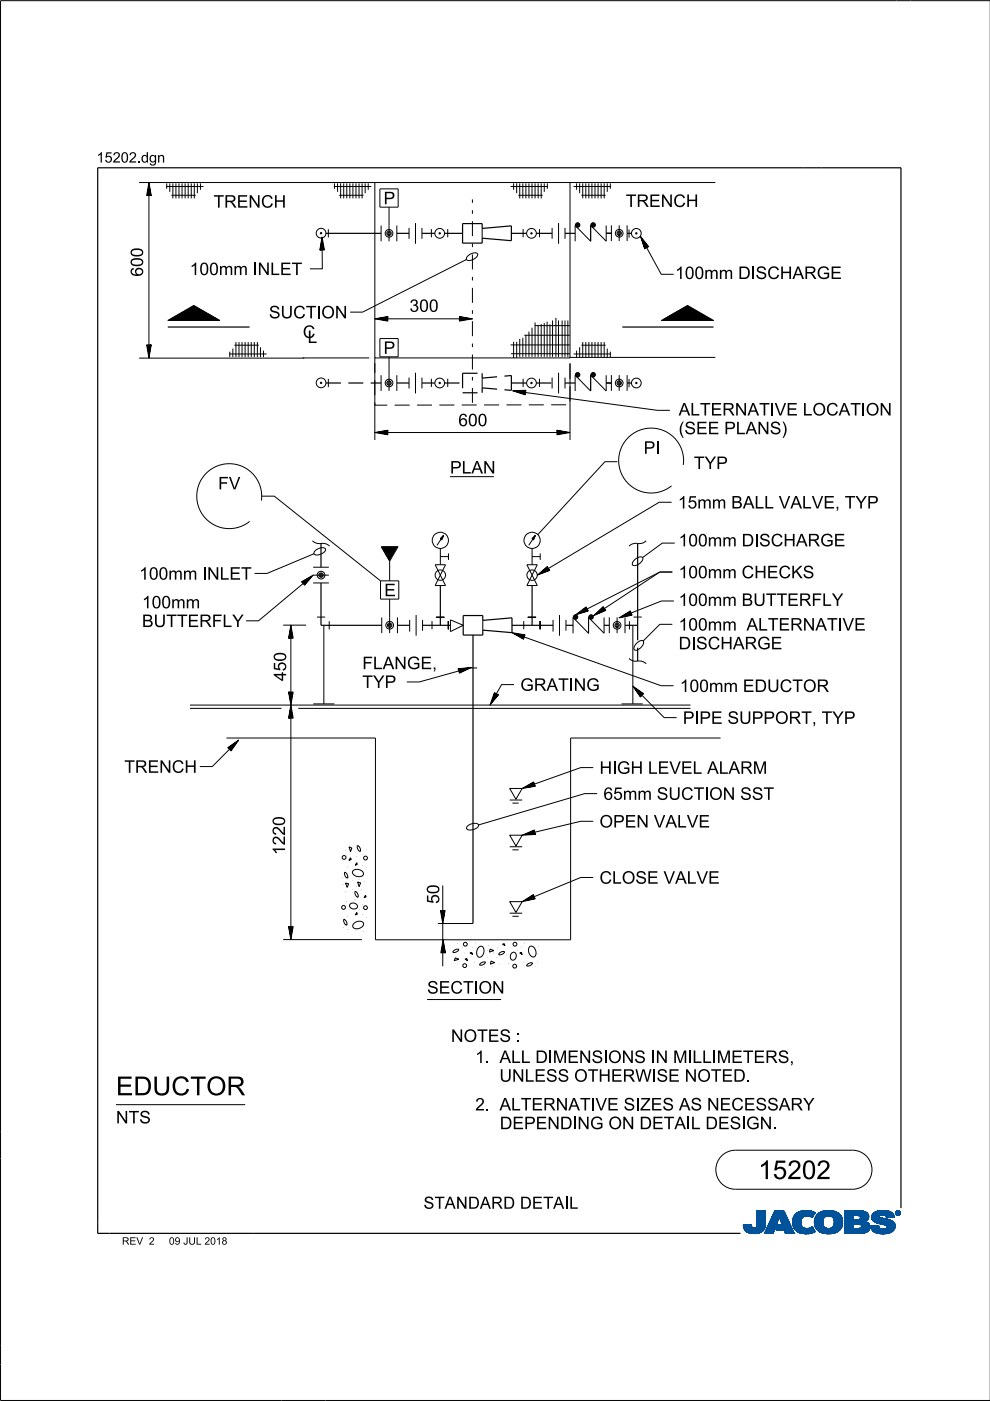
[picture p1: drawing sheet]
<svg xmlns="http://www.w3.org/2000/svg" width="210mm" height="297mm" viewBox="0 0 210 297" stroke-linecap="round" stroke-linejoin="round" font-family="sans-serif">
<defs><g id="words">
<g font-size="4">
<text x="24.6" y="232.2">EDUCTOR</text>
<text x="160.8" y="250">15202</text>
</g>
<g font-size="2.6">
<text x="45.3" y="44">TREN</text>
<text x="55.3" y="44">CH</text>
<text x="81.3" y="43.3">P</text>
<text x="132.7" y="43.9">TREN</text>
<text x="142.8" y="43.9">CH</text>
<text x="30.3" y="58.7" transform="rotate(-90 30.3 58.7)">600</text>
<text x="40.2" y="58.3">100mm I</text>
<text x="54.6" y="58.3">N</text>
<text x="57.3" y="58.3">LET</text>
<text x="143.1" y="59.2">100mm DI</text>
<text x="160.2" y="59.2">SCH</text>
<text x="168" y="59.2">ARGE</text>
<text x="57" y="67.5">SUCTI</text>
<text x="64.2" y="71.7">C</text>
<text x="68.1" y="67.5">ON</text>
<text x="86.8" y="66.1">300</text>
<text x="65.2" y="72.7">L</text>
<text x="81.3" y="75">P</text>
<text x="143.9" y="88.1">ALTERN</text>
<text x="158.5" y="88.1">ATI</text>
<text x="164.2" y="88.1">VE LOCATI</text>
<text x="183.6" y="88.1">ON</text>
<text x="97.2" y="90.4">600</text>
<text x="143.9" y="92.1">(</text>
<text x="145.1" y="92.1">SEE PLAN</text>
<text x="163.2" y="92.1">S)</text>
<text x="95.4" y="100.4">PLAN</text>
<text x="136.5" y="96.2">PI</text>
<text x="147.1" y="99.4">TYP</text>
<text x="46.3" y="103.8">FV</text>
<text x="143.7" y="107.8">15mm BALLVALVE,TYP</text>
<text x="143.9" y="115.8">100mm DI</text>
<text x="160.9" y="115.8">SCH</text>
<text x="168.8" y="115.8">ARGE</text>
<text x="29.5" y="122.9">100mm I</text>
<text x="43.9" y="122.9">N</text>
<text x="46.6" y="122.9">LET</text>
<text x="143.9" y="122.6">100mm CH</text>
<text x="162.6" y="122.6">ECKS</text>
<text x="30.1" y="129">100mm</text>
<text x="81.5" y="126.4">E</text>
<text x="143.9" y="128.5">100mm BUTTERFLY</text>
<text x="30.1" y="132.9">BUTTERFLY</text>
<text x="143.9" y="137.7">DI</text>
<text x="143.9" y="133.7">100mm</text>
<text x="147.6" y="137.7">SCH</text>
<text x="155.4" y="137.7">ARGE</text>
<text x="158.3" y="133.7">ALTERN</text>
<text x="172.9" y="133.7">ATI</text>
<text x="178.6" y="133.7">VE</text>
<text x="76.8" y="141.9">FLANGE,</text>
<text x="60.7" y="144.4" transform="rotate(-90 60.7 144.4)">450</text>
<text x="76.8" y="145.9">TYP</text>
<text x="110.3" y="146.5">GRATI</text>
<text x="121.6" y="146.5">NG</text>
<text x="144.1" y="146.7">100mm EDUCTOR</text>
<text x="144.8" y="153.5">PI</text>
<text x="148.3" y="153.5">PE SUPPORT,TYP</text>
<text x="26.4" y="163.8">TREN</text>
<text x="36.4" y="163.8">CH</text>
<text x="127.1" y="164.1">H</text>
<text x="129.8" y="164.1">I</text>
<text x="130.8" y="164.1">GH</text>
<text x="137.4" y="164.1">LEVELALARM</text>
<text x="127.9" y="169.6">65mm SUCTI</text>
<text x="150.4" y="169.6">ON</text>
<text x="156.9" y="169.6">SST</text>
<text x="127.1" y="175.5">OPEN</text>
<text x="138.6" y="175.5">VALVE</text>
<text x="60.4" y="181.3" transform="rotate(-90 60.4 181.3)">1220</text>
<text x="93.1" y="191.6" transform="rotate(-90 93.1 191.6)">50</text>
<text x="127.1" y="187.4">CLOSE VALVE</text>
<text x="90.6" y="210.7">SECTI</text>
<text x="101.5" y="210.7">ON</text>
<text x="95.6" y="220.9">N</text>
<text x="98.3" y="220.9">OTES :</text>
<text x="100.8" y="225.4">1.ALLDI</text>
<text x="117.2" y="225.4">M</text>
<text x="120.3" y="225.4">EN</text>
<text x="125.4" y="225.4">SI</text>
<text x="128.9" y="225.4">ON</text>
<text x="139" y="225.4">N</text>
<text x="142.7" y="225.4">M</text>
<text x="146.8" y="225.4">L</text>
<text x="152" y="225.4">M</text>
<text x="155" y="225.4">ETERS,</text>
<text x="105.9" y="229.3">UN</text>
<text x="111.2" y="229.3">LESS OTH</text>
<text x="129.5" y="229.3">ERW I</text>
<text x="139.2" y="229.3">SE N</text>
<text x="147.8" y="229.3">OTED.</text>
<text x="24.6" y="238.2">N</text>
<text x="27.3" y="238.2">TS</text>
<text x="100.8" y="235.4">2.ALTERN</text>
<text x="106" y="239.4">DEPEN</text>
<text x="118.7" y="239.4">DI</text>
<text x="120.5" y="235.4">ATI</text>
<text x="122.4" y="239.4">N</text>
<text x="125.1" y="239.4">G ON</text>
<text x="126.3" y="235.4">VE SI</text>
<text x="135.6" y="239.4">DETAI</text>
<text x="135.7" y="235.4">ZES AS N</text>
<text x="146.5" y="239.4">LDESI</text>
<text x="152.6" y="235.4">ECESSARY</text>
<text x="158.2" y="239.4">GN</text>
<text x="163.8" y="239.4">.</text>
<text x="89.8" y="256.3">STAN</text>
<text x="99.2" y="256.3">DARD DETAI</text>
<text x="120.6" y="256.3">L</text>
</g>
<g font-size="2.2">
<text x="20.5" y="34.5">15202.</text>
<text x="29.9" y="34.5">dgn</text>
</g>
<g font-size="1.6">
<text x="25.9" y="263.9">REV</text>
<text x="31.6" y="263.9">2</text>
<text x="35.8" y="263.9">09JUL2018</text>
</g>
</g></defs>
<g fill="none" stroke="#00539a" stroke-width=".21">
<path d="M157.6 259.8h1.7M157.6 259.9h1.7M157.6 259.9l1.7 .1M157.6 260h1.8M158.1 259.7h1.2M159.3 259.7h-1.7l.1 .7M159.3 259.7h-.9M159.3 259.7l.1 .3M159.4 260l.1 .3M160.4 260l-.2 .3h2M160.5 259.6h1.8M160.5 259.6l-.1 .4"/>
<path d="M160.5 259.7h1.8M160.5 256.7v2.9M160.5 256.9h1.8M160.5 257.5h1.8M160.5 256.7h1.8v2.7M160.5 256.8h1.8M160.5 256.8l1.8 .1M160.5 256.9l1.8 .1M160.5 257h1.8M160.5 257.1h1.8M160.5 257.2h1.8M160.5 257.2l1.8 .1"/>
<path d="M160.5 257.3h1.8M160.5 257.4h1.8M160.5 257.4l1.8 .1M160.5 257.6h1.8M160.5 257.6l1.8 .1M160.5 257.7h1.8M160.5 257.8h1.8M160.5 257.9h1.8M160.5 258h1.8M160.5 258.1h1.8M160.5 258.1l1.8 .1M160.5 258.2h1.8"/>
<path d="M160.5 258.3h1.8M160.5 258.3l1.8 .1M160.5 258.4h1.8M160.5 258.5h1.8M160.5 258.5l1.8 .1M160.5 258.6h1.8M160.5 258.6l1.8 .1M160.5 258.7h1.8M160.5 258.8h1.8M160.5 258.9h1.8M160.5 259h1.8M160.5 259.1h1.8"/>
<path d="M160.5 259.2h1.8M160.5 259.3h1.8M160.5 259.8h1.8M162.2 260h-1.8M162.2 259.9v.3M162.2 259.9h-1.8M162.2 259.8h-1.7M162.3 259.4l-.1 .5M162.3 259.4v-2.7h-1.8v2.9M162.3 259.5h-1.8M162.3 259.6h-1.8M162.3 256.7l-1.8 .1"/>
<path d="M162.3 259.4h-1.8M163.7 258.1h3.1M163.7 258h3.1M163.7 257.9h3M163.8 257.8h2.9M163.8 257.7h2.9M163.8 257.7h2.8M163.9 257.6h2.7M163.9 257.5h2.7M164 257.4h2.5M164 257.3h2.5M164.1 257.2h2.3"/>
<path d="M164.1 257.1h2.3M164.1 257h2.3M164.2 257h2.1M164.2 256.9h2.1M164.2 256.8h2.1M164.3 256.7h1.9l2.2 4.8h-1.9l-.3-.8h-1.7l.4-1h1l-.7-1.7-1.3 3.5h-1.8zM164.5 260h-1.7M164.5 259.9l-1.7 .1M164.5 259.9h-1.7M164.5 259.8l-1.7 .1M164.6 259.8h-1.7M164.6 259.7l-1.7 .1"/>
<path d="M164.6 259.7h-1.7M164.6 259.6h-1.7M164.6 259.5l-1.6 .1M164.7 259.5h-1.7M164.7 259.4l-1.7 .1M164.7 259.4h-1.7M164.7 259.3l-1.6 .1M164.7 259.3h-1.6M164.8 259.2l-1.7 .1M164.8 259.2h-1.7M164.8 259.1l-1.6 .1M164.8 260h2.9"/>
<path d="M164.8 259.1h-1.6M164.8 259.9h2.9M164.8 259l-1.6 .1M164.9 259.9h2.7M164.9 259h-1.7M164.9 259.8h2.7M164.9 258.9h-1.6M164.9 258.8h-1.6M164.9 259.7h2.7M164.9 259.7l-.4 1 3.6 .1M165 258.7h-1.6M165 258.6l-1.6 .1"/>
<path d="M165 258.6h-1.6M165 258.5l-1.6 .1M165 258.5h-1.6M165.1 258.4l-1.6 .1M165.1 258.4h-1.6M165.1 258.3l-1.6 .1M165.1 258.3h-1.6M165.1 258.2l-1.5 .1M165.1 258.2h-1.5M165.2 258.1l-1.6 .1M165.2 258.1h-1.6M165.2 258l.7 1.7h-1"/>
<path d="M165.2 258l.7 1.7M165.3 258.1h1.5M165.3 258.1l1.6 .1M165.3 258.2h1.6M165.3 258.2l1.6 .1M165.3 258.3h1.6M165.4 258.3l1.6 .1M165.4 258.4h1.6M165.4 258.4l1.6 .1M165.4 258.5h1.6M165.4 258.5l1.7 .1M165.4 258.6h1.7"/>
<path d="M165.5 258.6l1.6 .1M165.5 258.7h1.6M165.5 258.8h1.7M165.5 258.9h1.7M165.6 258.9h1.6M165.6 259h1.7M165.6 259l1.7 .1M165.6 259.1h1.7M165.6 259.1l1.7 .1M165.7 259.2h1.7M165.7 259.2l1.7 .1M165.7 259.3h1.7"/>
<path d="M165.7 259.3l1.7 .1M165.7 259.4h1.7M165.8 259.4l1.7 .1M165.8 259.5h1.7M165.8 259.5l1.7 .1M165.8 259.6h1.7M166.2 256.7l2.2 4.8M166.2 256.8l-1.9-.1-2.2 4.8h1.8l1.3-3.5M168 258.9l.4 1.5M168 258.9h1.8M168 259h1.8M168 259.1h1.8"/>
<path d="M168 259.2h1.8M168 259.2l1.8 .1M168 259.3h1.8M168 259.3l1.8 .1M168.1 259.4h1.8M168.1 259.5h1.7M168.1 259.4l1.7 .1M168.1 259.5l1.8 .1M168.1 259.6h1.8M168.1 259.7h1.8M168.1 259.7l1.8 .1M168.1 259.8h1.8"/>
<path d="M168.1 259.8l1.8 .1M168.2 260h1.8M168.2 259.9h1.8M168.3 258l-.3 .9M168.9 257.3l-.6 .7M169.1 257.1h3.6M169.2 257h3.4M169.4 256.9h3.1M169.5 256.9h2.9M169.8 256.8h2.4M169.8 259.1a1.33 1.33 0 0 0 .8 1.4 1.33 1.33 0 0 0 1.5-.3l.2-.1M169.8 259.1h-1.8"/>
<path d="M169.8 259l-1.8 .1M169.9 258.8l-1.9 .1M169.9 258.8h-1.9M169.9 258.7h-1.9M169.9 258.6h-1.8M169.9 258.6l-1.9 .1M169.9 258.5l-1.8 .1M169.9 258.5h-1.8M169.9 258.4l-1.8 .1M170 258.4h-1.9M170 258.4l-.2 .7M170 258.3l-1.8 .1"/>
<path d="M170 258.3h-1.8M170 258.2l-1.8 .1M170.1 258.2h-1.9M170.1 258.1l-.1 .3M170.1 258.1l-1.9 .1M170.2 258.1h-2M170.3 258h-2.1M170.3 256.7l-1.4 .5M170.3 256.7h1.5M170.3 256.7a4 4 0 0 1 2.5 .4M170.4 258h-2.1M170.4 257.9h-2.1"/>
<path d="M170.6 257.8l-2.3 .1M170.6 257.9l-.5 .2M170.8 257.8h-2.5M171.5 256.7l-1.7 .1M171.5 256.7l.6 .1M171.7 257.8h.7M171.8 257.9h.6M171.9 258h.4M172.1 258.1h.2M172.2 258.1h.1M172.3 258h-.3M172.4 257.8h-.8"/>
<path d="M172.4 257.7l-4 .1M172.5 257.7h-4.1M172.5 257.6l-4 .1M172.5 257.6h-4M172.6 257h-3.3M172.6 257.5l-4.1 .1M172.6 257.5h-4M172.6 257.4l-4 .1M172.7 257.4h-4M172.7 259h1.8M172.7 259.2h1.8M172.7 259.3h1.8"/>
<path d="M172.7 259.3l1.8 .1M172.7 259.4h1.8M172.7 257.3l-3.9 .1M172.7 259.5h1.8M172.7 259.5l1.8 .1M172.7 259.6h1.8M172.7 259.7h1.8M172.7 258.6h1.8M172.7 257.3h-3.9M172.8 259.8h1.8M172.8 257.2l-3.9 .1M172.8 259.9h1.8"/>
<path d="M172.8 259.9l.3 .6M172.8 259.8l1.8 .1M172.8 259.9l1.8 .1M172.8 257.2h-3.9M172.8 260h1.8M172.8 257.1l-.6 1.1a1.75 1.75 0 0 0-1.6-.3M172.9 257.1l-3.9 .1M173 257.8l-.3 1.3h1.8M173 257.8h5.3M173.1 257.7h5.2M173.1 257.7h5.1M173.1 257.6h5.1"/>
<path d="M173.2 257.6h4.9M173.2 257.5h4.8M173.4 257.4h4.6M173.4 257.4h4.5M173.5 257.3h4.4M173.6 257.2l4.2 .1M173.6 257.2h4.1M173.7 257.1l4 .1M173.8 257.1h3.8M173.9 257h3.5M174 257h3.3M174.1 256.9h3.2"/>
<path d="M174.2 256.9h2.8M174.4 256.8h2.6M174.5 259h-1.8M174.5 259.2a1.15 1.15 0 0 0 1.3 1.3M174.5 259.2l-1.8-.1 .1 .8M174.5 258.9l-1.8 .1M174.5 258.9h-1.8M174.5 258.8l-1.8 .1M174.5 258.7l-1.8 .1M174.5 258.7h-1.8M174.5 258.6l-1.8 .1M174.5 258.5l-1.8 .1"/>
<path d="M174.6 258.5h-1.9M174.6 256.8h1.9M174.6 258.4l-.1 .8M174.6 258.4h-1.8M174.6 258.4l-1.9 .1M174.6 258.3l-1.8 .1M174.6 258.3h-1.8M174.7 258.2h-1.9M174.7 258.1l-.1 .3M174.8 258.1l-2 .1M174.8 258.1h-1.9M174.9 256.7a3.2 3.2 0 0 1 3.6 1.4l.1 .8-.1 1.1"/>
<path d="M174.9 258l-1.9 .1M175 258h-2M175.1 257.9l-.4 .2M175.1 257.9h-2.1M175.2 257.9h-2.2M175.5 256.7h.7M175.7 257.8l-.6 .1M175.7 257.8l.6 .1M175.7 257.8h-2.7M176 257.8h2.4M176.2 257.9h2.2M176.3 257.9l.5 .5"/>
<path d="M176.4 258h2M176.4 256.7h-1.5a2.68 2.68 0 0 0-1.9 1.1M176.5 258l2 .1M176.5 258.1h2M176.6 258.1h1.9M176.6 258.2h1.9M176.7 258.2l1.8 .1M176.7 258.3h1.8M176.7 258.3l1.9 .1M176.7 259.9h1.8M176.7 258.4h1.9M176.8 258.4l.1 .5"/>
<path d="M176.8 258.4l1.8 .1M176.8 258.5h1.8M176.8 258.6h1.8M176.9 258.8h1.7M176.9 258.8l1.8 .1M176.9 258.7h1.7M176.9 259.4h1.8M176.9 259.2l1.8 .1M176.9 259.1h1.8M176.9 259.2h1.8M176.9 258.9v.3M176.9 259.2a1.11 1.11 0 0 1-1.1 1.3"/>
<path d="M176.9 259h1.8M176.9 258.9h1.8M176.9 259.3h1.8M176.9 259.3l1.8 .1M178 257.4l-4.7 .1M178.4 257.9h-2.1l.5 .5M178.5 259.7l-1.7 .1M178.5 259.8l-1.8 .1M178.5 259.8h-1.7M178.5 260l-.2 .5M178.5 259.9l-1.8 .1M178.5 260h-1.8"/>
<path d="M178.6 259.7h-1.8M178.6 258.5l-1.8 .1M178.6 259.6h-1.8M178.6 259.5l-1.8 .1M178.6 259.5h-1.8M178.7 259.4h-1.8M179.1 259.7h1.8M179.1 259.5h5.2M179.1 256.9h4.4M179.1 257.5h5M179.1 256.8h4M179.1 256.8h3.4"/>
<path d="M179.1 257h4.5M179.1 257.1h4.7M179.1 257.1l4.7 .1M179.1 257.2h4.8M179.1 257.2l4.8 .1M179.1 257.3h4.8M179.1 257.3l4.9 .1M179.1 257.4h4.9M179.1 257.4l5 .1M179.1 257.6h5M179.1 257.6l5 .1M179.1 257.7h5"/>
<path d="M179.1 257.7l1.8 .1M179.1 257.8h1.8M179.1 257.9h1.8M179.1 258h1.8M179.1 258.1h1.8M179.1 258.2h1.8M179.1 258.3h1.8M179.1 258.4h1.8M179.1 258.5h1.8M179.1 258.5l1.8 .1M179.1 258.6h4.8M179.1 258.7h4.7"/>
<path d="M179.1 258.7h4.6M179.1 258.8h4.5M179.1 258.9h4.5M179.1 258.9h4.3M179.1 259h4.4M179.1 259l4.5 .1M179.1 259.1h4.6M179.1 259.1l4.7 .1M179.1 259.2h4.8M179.1 259.2l4.9 .1M179.1 259.3h5M179.1 259.3l5.1 .1"/>
<path d="M179.1 259.4h5.1M179.1 259.4l5.1 .1M179.1 259.5l1.8 .1M179.1 259.6h1.8M179.1 259.8h1.8M179.1 259.9h1.8M179.1 260h1.8M180.9 257.7v.9M181.8 259.5h-.9v1v-1M181.8 259.5h.2M181.8 259.5l.8 .3M182.1 257.7l2.1 .1"/>
<path d="M182.2 257.8h2M182.2 259.5l2.1 .1M182.3 258.5h1.7M182.3 258.5l-1.4 .1M182.3 257.9h1.9M182.4 257.9h1.8M182.4 257.9v.1M182.4 257.9l-.4-.2h-1.1v.9M182.4 258h1.8M182.4 258v.3M182.4 258.3l-.1 .2M182.4 259.6h1.9"/>
<path d="M182.4 258.1h1.8M182.4 258.1l1.8 .1M182.4 258.2h1.8M182.5 259.7h1.9M182.5 256.9l1.1 .1M182.5 259.7l1.9 .1M182.6 259.8h1.8M182.6 259.8v.4l-.2 .2M182.7 259.9h1.7M182.9 256.8h-3.8v4.7M183.3 256.9l-4.2-.1v4.7M183.6 257l.4 .4"/>
<path d="M183.9 259.2l.2 .2M184 258.5l-2.1 .1M184 258.5h-1.8M184 257.4l.1 .2M184.1 258.4l-.8 .6 .6 .2M184.1 258.4h-1.8M184.1 258.3l-1.7 .1M184.1 258.3h-1.7M184.1 257.6l.1 .6M184.1 258.2l-1.7 .1M184.1 259.4l.3 .5v.6M184.2 258.2l-.1 .2"/>
<path d="M184.2 258h-1.8M184.4 259.9h-1.7M184.5 260h-1.8M184.6 259.9v.2M184.6 259.9h1.7M184.6 260h1.7M184.8 258.1h1.7M184.8 258l.2 .7M184.8 258h1.7M184.8 258.3h2.5M184.8 258.3l2.8 .1M184.8 258.1l1.8 .1"/>
<path d="M184.8 258.2h2M184.8 258.4h3M184.8 258.4l3.2 .1M184.9 258.2l2.1 .1M184.9 257.6h4.6M184.9 258.5h3.4M184.9 258.5l3.6 .1M184.9 258.6h3.7M184.9 257.5h4.5M185 257.5h4.4M185 258.6l3.7 .1M185 258.7h3.9"/>
<path d="M185 258.7l.6 .4M185 257.4h4.3M185 257.4h4.4M185.1 258.7l3.9 .1M185.1 258.8h.7M185.1 257.3h4.1M185.2 258.9h.6M185.2 258.9l4.1 .1M185.3 257.2h3.9M185.3 259h4M185.3 257.1l3.8 .1M185.4 257.1h3.7"/>
<path d="M185.4 259l4 .1M185.5 257h3.5M185.5 259.1h4M185.6 259.1l3.9 .1M185.6 259.1l.5 .2M185.7 259.2h3.9M185.7 256.9h3M185.8 259.2l3.8 .1M185.8 258.9h3.4M185.9 258.8h3.2M185.9 256.8h2.7M185.9 256.8l-.8 .5-.3 .7"/>
<path d="M185.9 256.8l.7-.1a3.3 3.3 0 0 1 2.7 .6h-4.2M186 259.3h3.6M186.1 256.8h2.3M186.1 259.4h3.6M186.1 259.3l1.5 .4 .4 .2M186.3 259.8l-.5 .1M186.3 259.8l-1.7 .1M186.3 259.8v.3M186.3 259.4h3.4M186.4 257.9h-1.6M186.4 257.9l.1 .1M186.5 257.9h-1.7"/>
<path d="M186.5 257.8h-1.7M186.5 258v.1M186.5 257.8l-.1 .1M186.5 257.7h-1.6M186.5 259.4l3.2 .1M186.5 258.1l.1 .1M186.6 257.6l-1.7 .1M186.6 258.2l.4 .1M186.7 256.7h.8M186.7 259.5h3M186.8 257.6h-1.9M186.9 259.5l2.9 .1"/>
<path d="M187 258.3l1.7 .4 .9 .6M187.2 259.6h2.6M187.3 257.6h2.2M187.4 259.7h2.4M187.6 257.6l1.9 .1M187.6 259.7h2.2M187.6 257.7h2M187.7 257.7a1.07 1.07 0 0 0-1.2 .1M187.7 257.7l.1 .1M187.7 257.8h1.9M187.8 257.8h1.7M187.8 256.7h-1.3"/>
<path d="M187.8 257.8l.1 .4M187.8 257.9h1.7M187.8 257.9h1.8M187.9 258h1.7M187.9 258l1.7 .1M187.9 258.1h1.1M187.9 258.1h1.7M187.9 259.9h1.9M188 259.9l.1 .2M188 260h1.8M188.1 257h-2.6M188.2 257h.6"/>
<path d="M188.7 256.9h-2.9M189.3 257.3l.3 .8-1.7 .1M189.6 259.3l.2 .4v.6M189.8 259.9l-1.8 .1M189.8 259.8h-2.1M189.8 259.8h-1.9M189.9 257.2v.1M189.9 257.1h.1M189.9 257.2h.1M189.9 257.3h.1M189.9 257.3l.2 .3M190 257.4h.1"/>
<path d="M190 257.4l.1 .1M190 257.5h.2M190 257.2v.1M190 257.2l.2 .3M190 257.3l.2 .2M190 257.1h-.1M190 257h-.1M190.1 257h-.2M190.1 257.5l.2 .1M190.1 256.9h-.1M190.1 257.6h.6M190.2 256.8l-.1 .1"/>
<path d="M190.2 257.5l.2 .1M190.2 257.5l-.1 .1M190.2 257.6h.4M190.2 256.9h.4M190.2 256.9h.4l-.1 .3 .2 .3-.3-.3-.2 .3zM190.2 256.9v.6l.1-.3 .3 .3M190.2 257h.4M190.2 257.1h.1M190.2 257.1h.5M190.2 257.2h.5M190.2 257.2l.3 .1M190.2 257.3h.1"/>
<path d="M190.2 257.4h.1M190.2 257.4l.1 .1M190.2 256.8h-.1M190.3 257h.2v.1l-.2 .1zM190.3 257v.2M190.3 257h-.1M190.4 257.2l.2 .3M190.4 257.6h.1M190.4 256.8h-.2l-.2 .4M190.4 256.7a.5 .5 0 0 1 .5 .5 .5 .5 0 0 1-.5 .5M190.4 256.8l.4 .2v.2M190.4 256.7a.5 .5 0 0 0-.5 .5 .5 .5 0 0 0 .5 .5l-.3-.1"/>
<path d="M190.4 256.8l.3 .1 .1 .3M190.4 256.7l-.4 .2-.1 .3M190.4 256.7v.1M190.4 257.6v.1M190.4 256.7l.3 .1 .2 .4M190.4 257h-.1l.1 .2M190.4 257l.2 .1-.2 .1M190.4 257h.1M190.5 257.3h.1M190.5 257.3l.1 .1M190.5 257.2l.2 .3M190.5 257.4h.1"/>
<path d="M190.5 257.1h.2M190.5 257.4l.2 .1M190.5 257l-.1 .2M190.5 256.7h-.3M190.6 257.5h.2M190.6 256.8h.1M190.6 257.1l-.1 .1M190.7 257.1h-.1M190.7 257.1l-.2 .1M190.7 257.1l-.5-.2v.6l.1-.3M190.7 257h-.1M190.7 256.8l.1 .1"/>
<path d="M190.7 256.8h-.6M190.7 256.9h.2M190.8 257h.1M190.8 257.6h-.2M190.8 257.2v.2l-.4 .2M190.8 257.2l-.1 .3-.3 .1M190.8 257.1h.1M190.8 257.2h.1M190.9 257.4l-.2 .1M190.9 257.4h-.1M190.9 257.3l-.1 .1M190.9 257.3h-.1"/>
<path d="M190.9 257.2h.1M190.9 257.2l-.1 .3-.4 .2M190.9 257.1h-.1M157.7 260.1h1.7M157.7 260l1.7 .1M157.7 260.2h1.8M157.7 260.2l1.8 .1M157.7 260.3h1.8M157.7 260.3l1.9 .1M157.7 260.4h4.4M157.7 260.4l.4 .5M157.7 260.4l4.4 .1"/>
<path d="M157.8 260.5h4.3M157.8 260.6h4.3M157.8 260.7h4.2M157.9 260.7h4.1M157.9 260.8h4M158 260.8h3.9M158 260.9h3.9M158.1 260.9h3.3M158.1 261h3.6M158.2 261h3.5M158.3 261.1h3.2M158.4 261.2h3.1"/>
<path d="M158.5 261.2h2.9M158.6 261.3h2.7M158.7 261.4h2.4M158.8 261.4h2.1M159.1 261.5h1.6M159.5 260.3l.3 .1 .4-.1M159.7 261.5h.7M160.9 261.4h.1M161.5 260.9h.2M161.6 261.1h-3.3M162.1 260.3l-2 .1M162.2 260.2l-1.9 .1"/>
<path d="M162.2 260.2a2.25 2.25 0 0 1-2.8 1.3l-.9-.2-.4-.4M162.2 260.2h-1.9M162.2 260.1l-1.8 .1M162.2 260.1h-1.8M162.2 260l-1.8 .1M164 261.4h-1.9M164 261.3l-1.9 .1M164 261.3h-1.8M164 261.2l-1.8 .1M164 261.2h-1.8M164.1 261.1l-1.9 .1M164.1 261.1h-1.8"/>
<path d="M164.1 261l-1.8 .1M164.1 261h-1.8M164.1 260.9l-1.8 .1M164.2 260.9h-1.8M164.2 260.8l-1.8 .1M164.2 260.8h-1.8M164.2 260.7l-1.8 .1M164.2 260.7h-1.7M164.2 260.6l-1.7 .1M164.3 260.6h-1.8M164.3 260.5h-1.8M164.3 260.4l-1.7 .1"/>
<path d="M164.3 260.4h-1.7M164.3 260.3l-1.7 .1M164.4 260.3h-1.8M164.4 260.2l-1.7 .1M164.4 260.2h-1.7M164.4 260.1l-1.7 .1M164.4 260.1h-1.7M164.5 260l-1.8 .1M164.5 260.7h3.5M164.6 260.7h3.4M164.6 260.6h3.4M164.6 260.5h3.4"/>
<path d="M164.6 260.5h3.3M164.6 260.4h3.3M164.7 260.4h3.2M164.7 260.3h3.2M164.7 260.3h3.1M164.7 260.2h3.1M164.8 260.1h3M164.8 260.1h2.9M166.3 260.8h1.8M166.3 260.8l1.8 .1M166.3 260.9h1.8M166.3 260.9l1.8 .1"/>
<path d="M166.3 261h1.9M166.3 261l1.9 .1M166.4 261.1h1.8M166.4 261.1l1.8 .1M166.4 261.2h1.9M166.4 261.2l1.9 .1M166.4 261.3h1.9M166.5 261.3l1.8 .1M166.5 261.4h1.9M166.5 261.5h1.9M166.5 261.5l-.3-.8 .3 .8h1.9M168.2 260l1.9 .1"/>
<path d="M168.2 260.1h1.9M168.2 260.1l1.9 .1M168.2 260.2h2M168.3 260.2l2 .1M168.3 260.3h2.1M168.3 260.3l2.2 .1M168.3 260.4h2.5M168.4 260.4l.6 .7M168.4 260.4l4.1 .1M168.5 260.5h4M168.5 260.6h4M168.6 260.7h4"/>
<path d="M168.6 260.7l4 .1M168.7 260.8h3.9M168.7 260.8l4 .1M168.8 260.9h3.9M168.9 260.9l3.8 .1M168.9 261h3.9M169 261l3.8 .1M169 261.1h3.9M169 261.1a4.2 4.2 0 0 0 3.8 0M169.1 261.1h3.8M169.2 261.2h3.5M169.3 261.3h3.2"/>
<path d="M169.5 261.4h2.8M169.6 261.4h2.6M170 261.5h2M170.6 261.6h.4M171.5 260.4h.9M171.6 260.4h.8M171.8 261.5h-1.5M171.8 260.3h.6M172 260.3h.3M172 260.2h.3M172.1 260.2h.2M172.2 260.1h.1"/>
<path d="M172.3 260.1l.6 1M172.6 261.2l-3.3 .1M172.8 260.1h1.9M172.9 260.1l1.9 .1M172.9 260.2h1.9M172.9 260.2l2 .1M172.9 260.3h2.2M173 260.3l2.1 .1M173 260.4h2.4M173 260.4h5.3M173.1 260.5h5.2M173.1 260.5l.7 .6 .8 .4"/>
<path d="M173.1 260.6h5.2M173.2 260.6h5M173.3 260.7h4.9M173.3 260.7h4.8M173.3 260.8h4.7M173.4 260.9h4.5M173.5 260.9h4.4M173.5 261h4.3M173.6 261h4.2M173.7 261.1h4M173.8 261.1h3.8M173.8 261.2h3.7"/>
<path d="M174 261.2h3.4M174.2 261.4h2.9M174.3 261.4h2.7M175.1 261.5h1.4M175.3 261.6h.4M176.6 260.2h1.9M177 261.4l-1 .2-1.4-.1h2.2M177.3 261.3h-3.3M178.1 260.8h-4.8M178.3 260.5l-.6 .6-.7 .3M178.3 260.4h-2.2M178.4 260.3l-2.2 .1"/>
<path d="M178.4 260.3h-2l-.6 .2M178.5 260.2l-2.1 .1M178.5 260.2h-2M178.5 260.1h-1.9M178.5 260l-1.9 .1M179.1 261.5h3.4M179.1 260.1h1.8M179.1 260.1l1.8 .1M179.1 260.2h1.8M179.1 260.2l1.8 .1M179.1 260.3h1.8M179.1 260.4h1.8"/>
<path d="M182.3 260.4h2.1M182.4 260.4h2M182.4 260.4l-.6 .1M183.1 261.4l-4 .1M183.4 261.3l-4.3 .1M183.5 261.3h-4.4M183.7 261.3h-.1M183.7 261.2l-4.6 .1M183.8 261.2h-4.7M183.9 261.1l-4.8 .1M184 261.1h-4.9M184 261l-4.9 .1"/>
<path d="M184.1 261l-.8 .4-1.1 .1M184.1 261h-5M184.1 260.9l-5 .1M184.2 260.9h-5.1M184.2 260.8l-5.1 .1M184.3 260.8h-5.2M184.3 260.7l-5.2 .1M184.3 260.7h-5.2M184.4 260.6l-5.3 .1M184.4 260.6h-5.3M184.4 260.5h-5.3M184.4 260.5l-.3 .5"/>
<path d="M184.4 260.4l-5.3 .1M184.5 260l-1.8 .1M184.5 260.2l-2 .1M184.5 260.3h-2M184.5 260.1h-1.9M184.5 260.2h-1.9M184.6 260.1l.1 .3M184.6 260.1h1.7M184.6 260.1h1.8M184.6 260.1l1.8 .1M184.6 260.2h1.8M184.6 260.2l1.8 .1"/>
<path d="M184.7 260.3h1.8M184.7 260.3l1.8 .1M184.7 260.4a2.52 2.52 0 0 0 2.7 1.2M184.7 260.4h1.9M184.7 260.5h2M184.7 260.5h2.1M184.8 260.6h2.1M184.8 260.6h4.8M184.8 260.7h4.7M184.9 260.8h4.6M184.9 260.8h4.5M185 260.9h4.4"/>
<path d="M185.1 260.9h4.3M185.1 261h4.3M185.2 261.1h4M185.2 261.1h3.9M185.3 261.2h3.7M185.4 261.2h3.5M185.5 261.3h3.4M185.7 261.3h3.1M185.8 261.4h2.7M185.9 261.5h2.4M186.3 260.1a1.08 1.08 0 0 0 1.4 .5M186.4 261.5h1.6"/>
<path d="M186.6 261.6h.9M188 260.4h1.8M188 260.4l-.3 .2M188.1 260.3h1.7M188.1 260.1l-.1 .3M188.1 260.2h1.7M188.3 261.5l-.9 .1M188.9 261.3l-.6 .2M189.3 261.1h-4.1M189.4 260.9l-.5 .4M189.6 260.7h-4.8M189.7 260.6h-2"/>
<path d="M189.7 260.5h-1.9M189.7 260.5h-1.8M189.7 260.4h-1.7M189.7 260.3h-1.6M189.8 260.2h-1.7M189.8 260.3l-.4 .6M189.8 260.1h-1.7M189.8 260h-1.7"/>
<circle cx="190.4" cy="257.2" r=".51"/>
<circle cx="190.4" cy="257.2" r=".42"/>
</g>
<g fill="none" stroke="#000" stroke-width=".21">
<path d="M210 .1h-209.9v296.8h209.9M29.5 38.7h50M31.6 38.7v37.2M35.2 39.5h7.9M35.3 38.9v1.1M36 38.9v1.8M36.7 38.9v3.2M37.3 38.9v3.2M37.9 38.9v3.2M38.6 38.9v3.2M39.3 38.9v3.2M39.9 38.9v3.2"/>
<path d="M40.5 38.9v3.2M41.2 38.9v3.2M41.9 38.9v2.1M42.5 38.9v1.3M70.8 39.5h7.9M70.9 38.9v1.1M71.6 38.9v1.8M72.2 38.9v3.2M72.9 38.9v3.2M73.5 38.9v3.2M74.2 38.9v3.2M74.8 38.9v3.2"/>
<path d="M75.5 38.9v3.2M76.1 38.9v3.2M76.8 38.9v3.2M77.4 38.9v2.1M78.1 38.9v1.3M79.5 38.7h41.4v37.2h-41.4zM108.2 39.5h8M108.9 38.9v1.3M109.5 38.9v2.1M110.2 38.9v3.2M110.8 38.9v3.2M111.5 38.9v3.2"/>
<path d="M112.1 38.9v3.2M112.8 38.9v3.2M113.4 38.9v3.2M114.1 38.9v3.2M114.7 38.9v3.2M115.4 38.9v1.8M116 38.9v1.1M120.9 38.7h30.8M121.6 39.5h7.9M122.3 38.9v1.3M122.9 38.9v2.1M123.6 38.9v3.2"/>
<path d="M124.2 38.9v3.2M124.9 38.9v3.2M125.5 38.9v3.2M126.2 38.9v3.2M126.8 38.9v3.2M127.5 38.9v3.2M128.1 38.9v3.2M128.8 38.9v1.8M129.4 38.9v1.1M31.6 41.5v-.7l-.1 .2 .2 .1-.1-.8-.2 .9h.4l-.2-1.4-.2 1.4 .6 .2-.4-2.1-.4 2.1 .9 .1-.5-2.8-.5 2.8h1M36.3 41.4h5.2M67.8 53h1l-.5-2.8-.5 2.8 .9-.1-.4-2.1-.4 2.1 .6-.1-.2-1.4-.3 1.3h.5l-.2-.8-.1 .8 .2-.1-.1-.3v4.7h-2.6"/>
<path d="M69.6 48.6v1.7M71.9 41.4h5.2M80.8 47.8v3.4M82.5 43.9v7.3M84.1 47.8v3.4M84.4 43.9v-3.9h-3.9v3.9M86.7 48.3v2.3M88.1 47.3v4.4M89.5 48.3v2.3M91.5 48.6v1.7M94.9 48.6v1.7M98.9 55l-22 11.2h-2.7"/>
<path d="M99.2 54.2a1.61 1.61 0 0 1 2.1-.4 1.69 1.69 0 0 1-2.4 1.2v-.3zM102.2 48.4v2.1M109.9 41.4h5.2M110.9 48.6v1.7M114.4 48.6v1.7M117.1 48.3v2.3M118.4 47.3v4.4M119.8 48.3v2.3M123.3 41.4h5.1M128.5 47.8v3.3l-3.3-3.3v3.4l-3.3-3.4v3.4M129.6 47.8v3.3M131.3 47.8v3.3"/>
<path d="M133 47.8v3.3M133.4 48.6v1.8M136.7 52.8l.8-.5-1.7-2.2 .9 2.7 .7-.5-1.3-1.7 .6 2 .5-.4-.9-1.1 .4 1.3 .4-.2-.5-.7 .2 .8 .2-.2-.2-.2 3.4 6.3h2.6M31.6 73.1v.7l-.1-.3h.2l-.1 .8-.2-.9h.4l-.2 1.4-.2-1.5 .6-.1-.4 2.1-.4-2.1 .9-.1-.5 2.8-.5-2.8h1M35.6 67.9l5.5-3.1 5.5 3.1zM41.1 64.9l-.2 .1 .6 .1-1 .1 1.4 .1-1.8 .1 2.2 .1-2.6 .1h2.8l.2 .1-3.4 .1 3.8 .2h-4l-.1 .1 4.4 .1-4.8 .1 5.2 .1h-5.4l-.2 .1 6 .1-6.4 .1h6.6l.2 .1h-7l-.2 .2h7.4l.2 .1h-7.8l-.2 .1h8.2l.2 .1h-8.6l-.2 .1h9l.1 .1h-9.2l-.2 .1h9.6l.2 .1h-10l-.2 .1h10.4M48.6 75h7.9M48.7 74.6v1.1M49.4 73.9v1.8M49.7 73.2h5.2M50 72.5v3.2M50.7 72.5v3.2"/>
<path d="M51.3 72.5v3.2M52 72.5v3.2M52.6 72.5v3.2M53.3 72.5v3.2M53.9 72.5v3.2M54.6 72.5v3.2M55.2 73.6v2.1M55.9 74.3v1.4M78.3 75.9h-48.8M79.5 77v16.3M79.5 67.6h20.7M80.5 75.7v-3.9h3.9v3.9"/>
<path d="M80.8 79.6v3.3M82.2 67.1v1l-2.7-.5 2.7-.5-.1 .8-2-.3 2-.4-.1 .6-1.4-.2 1.4-.3-.1 .5-.8-.2 .8-.1-.1 .2-.3-.1h.7M82.5 75.7v7.2M84.1 79.6v3.3M88.1 79v4.4M97.4 67.1v1l2.8-.5-2.8-.5 .1 .8 2.1-.3-2.1-.4 .1 .6 1.5-.2-1.4-.3v.5l.9-.2-.8-.1v.2l.3-.1h-.7M108.2 73.1h12.6M108.4 75h12.4M108.9 72.5v3.4M109.5 72.5v3.4M110.2 71.8v3.9M110.8 71.6v4.1"/>
<path d="M111.2 71.1h9.6M111.5 71v4.7M112.1 70.3v5.4M112.8 69.5v6.2M113.4 69h7.4M113.4 68.4v7.3M114.1 68.9v6.8M114.7 68.7v7M115.4 68.5v7.2M116 68.2v7.5M116.6 68.8v6.9M117.2 67.9v7.8"/>
<path d="M117.9 67.4v8.3M118.4 67.9v7.8M118.4 79v4.4M119.2 67.9v7.8M119.8 67.9v7.8M120.4 67.9v7.8M120.9 75.8h30.8M120.9 77v16.3M121.6 75h7.9M122.3 74.3v1.4M122.9 73.6v2.1M123.3 73.2h5.1"/>
<path d="M123.6 72.5v3.2M124.2 72.5v3.2M124.9 72.5v3.2M125.5 72.5v3.2M126.2 72.5v3.2M126.8 72.5v3.2M127.5 72.5v3.2M128.1 72.5v3.2M128.5 79.6v3.3l-3.3-3.4v3.4l-3.3-3.3v3.3M128.8 73.9v1.8M129.4 74.6v1.1M129.6 79.5v3.4"/>
<path d="M131.3 79.5v3.4M133 79.5v3.4M140.2 67.9l5.6-3.1 5.5 3.1zM145.7 64.9l.3 .1-.7 .1 1.1 .1-1.5 .1 1.9 .1-2.2 .1 2.6 .1h-2.8l-.2 .1 3.3 .1-3.7 .2h3.9l.2 .1-4.5 .1 4.9 .1-5.2 .1h5.4l.2 .1-6 .1 6.4 .1h-6.6l-.2 .1h6.9l.2 .2h-7.3l-.2 .1h7.7l.2 .1h-8.1l-.2 .1h8.5l.2 .1h-8.9l-.2 .1h9.3l.2 .1h-9.7l-.2 .1h10.1l.2 .1h-10.4M69.6 80.3v1.8M79.5 91.7h41.4M82.2 91.2v1l-2.7-.5 2.7-.5-.1 .9-2-.4 2-.4-.1 .6-1.4-.2 1.4-.3-.1 .5-.8-.2 .8-.1-.1 .2-.3-.1h.7M86.7 80.1v2.3M89.5 80.1v2.3M91.5 80.3v1.7M94.9 80.3v1.7M110.9 80.3v1.7"/>
<path d="M111.4 83.7l.1-1-2.8 .2 2.7 .8v-.8l-2.1 .1 2 .6-.1-.6h-1.4l1.3 .4 .1-.4-.9 .1 .8 .2-.1-.2h-.3l28.7 3.9h2.6M114.4 80.3v1.7M117.1 80.1v2.3M118.1 91.2v1l2.8-.5-2.8-.5 .1 .9 2.1-.4-2.1-.4 .1 .6 1.5-.2-1.4-.3v.5l.8-.2-.8-.1 .1 .2 .3-.1h-.7M119.8 80.1v2.3M130.9 97.9h-2.6l-14.3 15.4M133.4 80.4v1.7M144.9 98.6a6.9 6.9 0 0 0-7.8-7.8 6.9 6.9 0 0 0-5.4 9.6 6.9 6.9 0 0 0 10.7 2.6M55.4 106.1a6.9 6.9 0 0 0-7.7-7.7 6.9 6.9 0 0 0-5.4 9.5 6.9 6.9 0 0 0 10.6 2.7M55.5 105.2h2.7l22.5 17.9M66.2 114.7l1.1 .5h1.5l1.1 .6M66.6 117.4l-10 4.2h-2.6"/>
<path d="M66.8 116.8a1.82 1.82 0 0 1 2.2-.4 1.69 1.69 0 0 1-2.4 1zM80.8 115.9h3.6l-1.8 3.1zM81 116v.2l.2-.3 .1 .1-.2 .3 .1 .2 .3-.5h.2l-.4 .6 .1 .2 .5-.8h.1l-.5 .9 .1 .2 .6-1.2h.2l-.8 1.3 .1 .2 .9-1.5 .1 .1-.9 1.6 .1 .1 1.1-1.8h.1l-1.1 2 .1 .1 1.2-2 .2-.1-1.3 2.3 .1 .1 1.4-2.4 .1 .1-1.5 2.5 .2 .1 1.5-2.7h.2l-1.7 2.9M82.6 119v4.2M92.3 119.7h2.2l-2.2 4.4h2.2zM93.4 114.2l.6-.7-.4 1zM93.4 118h1.7M93.4 116.3v3.4M94 113.5l-.4 1-.2-.3zM94 113.5l-1.3 2.1M95.1 117.3v1.4M95.4 101.1h9.3"/>
<path d="M111.7 119.7l2.2 4.4h-2.2l2.2-4.4zM112.8 118h1.7M112.8 116.3v3.4M112.8 114.2l.7-.7-.4 1zM113.5 113.5l-.4 1-.3-.3zM113.5 113.5l-1.4 2.1M114.5 117.3v1.4M134.5 118.7l.9-.5a.56 .56 0 0 1 .9 0 .56 .56 0 0 1-.3 .8 1.61 1.61 0 0 1-1.9 .8l.1-.6zM137 114.7l-1 .5h-1.6l-1 .6M142.4 106.5h-2.6l-24.1 14.4 .2-.2 .2 .1-.8 .3 .7-.6 .2 .4-1.3 .5 1.1-1 .4 .5-2 .7 1.6-1.3 .5 .6-2.6 1 2.1-1.8 .5 .8M143.1 115.1h-2.7l-4.2 3.1M60 132.5h4.9"/>
<path d="M61.2 135.3h1l-.5-2.8-.5 2.8 .8-.1-.3-2.1-.4 2.1 .6-.1-.2-1.5-.3 1.4h.4l-.1-.8-.2 .7h.2v-.3v.7M61.7 132.5v66.7M64 123.3l.6 .8 1.8-2.2-2.4 1.4 .6 .6 1.3-1.6-1.8 1 .5 .4 .9-1.1-1.2 .7 .3 .3 .6-.6-.7 .4 .1 .1 .2-.2-10 8.3h-2.6M66.4 121.9h3.3M66.4 123.6h3.3M66.4 120.3h3.3M67.2 130.8h1.7M68.1 121.5v.9M68.7 132.7v16.5M69.8 131.7v1.8M80.7 123.2h3.9v3.8M80.7 123.2v3.8"/>
<path d="M80.9 130.9v3.3M82.6 127v7.2M84.3 130.9v3.3M86.9 131.4v2.5M88.2 130.4v4.4M89.6 131.4v2.3M91.6 131.7v1.7M92.5 130.9h1.7M95.1 131.7v1.7M95.5 131.4l2.7 1.2-2.7 1.3zM102.4 131.5v2.1M111 135.5l.3-.9-2.7-.5 2.4 1.4 .2-.8-2.1-.3 1.8 1 .1-.6-1.4-.3 1.2 .7 .1-.4-.8-.1 .7 .4v-.2l-.3-.1 29.7 10.6h2.6"/>
<path d="M111 131.7v1.7M111.9 130.9h1.8M114.5 131.7v1.7M117.3 131.4v2.5M118.6 130.4v4.4M120 131.4v2.3M128.1 130.9v3.4l-3.3-3.4v3.4l-3.3-3.4v3.4M128.4 129.4l-.5-.8-2.1 1.9 2.6-1.1-.5-.6-1.5 1.4 1.9-.8-.5-.4-1 .9 1.3-.5-.3-.4-.6 .6 .7-.3-.1-.1-.2 .2 12.3-8.1h2.7h-2.7l-16 8.1 .2-.2 .1 .2-.7 .2 .7-.5 .2 .4-1.4 .4 1.2-.9 .4 .5-2 .6 1.7-1.3 .4 .7-2.7 .9 2.3-1.7 .4 .8M129.2 130.9v3.3M130.8 130.9v3.3M132.5 130.9v3.3M133.4 139.6l1 .6h1.6l1 .5"/>
<path d="M133.5 131.7v1.8M134.2 132.7v16.5M134.3 130.8h1.8M135 136.4l.5-.4a.56 .56 0 0 1 .9-.1 .56 .56 0 0 1-.1 .9 1.6 1.6 0 0 1-1.8 1v-.6zM142.6 132.4h-2.7l-3.5 3.5M142.9 127.4h-2.7l-7 2.8 .2-.1 .1 .1-.7 .2 .7-.5 .2 .4-1.4 .3 1.2-.7 .4 .5-2.1 .4 1.8-1.1 .4 .7-2.7 .6 2.3-1.5 .4 .9M40.3 149.5h106.1M40.3 150.2h19.4M48 156.5h31.6v42.8h41.4v-42.8h31.8M48.3 158.5l.7 .7 1.6-2.3-2.3 1.6 .7 .5 1.2-1.7-1.8 1.2 .6 .4 .8-1.2-1.1 .8 .3 .3 .5-.7-.7 .4 .2 .1 .2-.2-.5 .5M50.6 156.9l-5.6 5.6h-2.6M61.2 152.2h1l-.5-2.7-.5 2.7h.8l-.3-2.1-.4 2.1 .6-.2-.2-1.4-.3 1.4h.4l-.1-.9-.2 .8 .2-.1v-.3v.7"/>
<path d="M61.2 146.7h1l-.5 2.8-.5-2.8 .8 .1-.3 2.1-.4-2.1 .6 .1-.2 1.5-.3-1.4h.4l-.1 .9-.2-.8h.2v.3v-.7M63.2 150.2h83.2M66.4 149.2h4.5M97.1 141.8l.3 .9 2.5-1.2-2.8 .3 .4 .8 1.9-.9-2.1 .1 .3 .6 1.3-.6-1.4 .1 .1 .4 .8-.4-.8 .1 .1 .2 .3-.1-9.1 2.5h-2.6M99.4 141.6h1.8M109 145.2h-2.7l-1.4 2.5 .1-.3 .2 .1-.5 .6 .3-.8 .4 .1-.9 1.1 .4-1.3 .7 .2-1.4 1.6 .7-2 .8 .3-1.8 2.2 .9-2.6 .9 .4M131.8 149.2h4.5M135.8 147.8l.7-.7-2.3-1.6 1.6 2.3 .5-.7-1.7-1.2 1.2 1.7 .3-.5-1.2-.8 .8 1.1 .3-.3-.7-.5 .5 .7 .1-.2-.3-.2 5.2 5.2h2.7M74 179.6l.6 .2-.3 .8zM75.8 179.3a.98 .98 0 0 1 .6 1.2 .98 .98 0 0 1-.6-1.2zM99.2 175.1a1.81 1.81 0 0 1 2.3-.2 1.7 1.7 0 0 1-2.6 .7zM108.1 169.6h2.6"/>
<path d="M108.1 179.5h2.6M108.1 167.2h2.6l-1.3 2.3zM108.1 177.1h2.6l-1.3 2.3zM108.7 170.3h1.3M125.8 162.7h-2.7l-10.5 3.8 .3-.2 .1 .2-.8 .1 .8-.4 .2 .4-1.4 .2 1.2-.7 .4 .5-2.1 .4 1.8-1.1 .4 .8-2.8 .5 2.4-1.4 .4 .9M125.8 174.1h-2.7l-10.4 2.5 .3-.1 .1 .2h-.8l.8-.3 .1 .4h-1.4l1.3-.5 .3 .6-2.1 .1 1.9-.9 .3 .8-2.8 .2 2.6-1.1 .2 .9M126.6 168.3h-2.6l-22.5 6.6M60 199.2h16.7M61.2 196.5h1l-.5 2.7-.5-2.7h.8l-.3 2.1-.4-2.1 .6 .2-.2 1.4-.3-1.4h.4l-.1 .9-.2-.8 .2 .1v.3v-.7M72.6 186v.1M72.8 187.6h.1M72.8 196.7h.1"/>
<path d="M72.9 194.9a.98 .98 0 0 1 .6 1.2 .98 .98 0 0 1-.6-1.2zM73.1 185a.98 .98 0 0 1 .6 1.2 .98 .98 0 0 1-.6-1.2zM73.3 187.2l.6 .2-.3 .7zM73.3 180.3v.1M73.3 189v.1M73.4 191v.1M73.7 183.8h.1M73.7 194.3v.1M73.7 197.1v.1M74 182.4l.3-.5 .2 .3-.5 .2M74.2 191.7a.84 .84 0 0 1 1.1-.2 .84 .84 0 0 1 .4 1 .84 .84 0 0 1-1.1 .2 .84 .84 0 0 1-.4-1zM74.7 188.5v.1"/>
<path d="M74.7 186.6v.1M74.9 184.6a1.42 1.42 0 0 1 2.2 .8 1.32 1.32 0 0 1-1.4 .4 1.32 1.32 0 0 1-1-1zM75 195.9a1.36 1.36 0 0 1 2.1-.1 1.32 1.32 0 0 1-.9 1 1.32 1.32 0 0 1-1.4-.3zM75.2 190.7h.1M75.3 194l.5-.2-.2-.3-.3 .5M75.3 189a.98 .98 0 0 1 .6 1.2 .98 .98 0 0 1-.6-1.2zM75.4 183.5l.4-.3-.2-.3-.3 .6M75.5 197.3h.1M75.6 187.9h.1M75.6 181.6v.1M75.8 187l.7 .2-.4 .8zM76.1 186.5v.1"/>
<path d="M76.2 192.9h.1M76.7 188.7h.1M76.8 183.4h.1M76.8 193.9h.1M76.9 191.8h.1M76.9 181.2v.1M77.1 197.4v.1M77.3 186.8v.1M77.5 189.8l.1 .4-.4 .1zM77.7 180.2h.1M77.7 194.5h.1M77.7 184h.1"/>
<path d="M92.8 195.8h7.5M93.9 187.7v17.2M93.9 193v.8l-.1-.3 .2-.1-.1 .8-.2-.9h.4l-.2 1.4-.2-1.4 .6-.2-.4 2.1-.4-2.1 .9-.1-.5 2.8-.5-2.8h1M100.7 200h.1M108.1 193.6h2.6M108.1 191.2h2.6l-1.3 2.2zM108.7 180.2h1.3M108.7 194.3h1.3M111.2 200h.1M125.8 186h-2.7l-10.5 4.4 .3-.2 .1 .2-.8 .2 .7-.5 .2 .4-1.4 .3 1.3-.8 .3 .5-2 .5 1.8-1.2 .3 .8-2.7 .6 2.4-1.5 .3 .9M90.6 211.9h15.6M94 202v-.7l-.1 .3 .2 .1-.1-.8-.2 .8h.4l-.2-1.3-.3 1.4 .6 .1-.3-2.1-.4 2.1 .8 .1-.4-2.7-.5 2.7h.9"/>
<path d="M96.2 201.5l.7-.3 .3 .1a.98 .98 0 0 1-1.2 .6zM96.5 203.1l.8 .3-1 .3zM96.9 200h.1M97.1 204.4h.1M97.9 200.7h.1M98.4 202h.1M98.6 203.4l.3-.2 .3 .5zM100.1 200.9h.1M100.2 202.3l-.2-.4-.4 .2 .6 .3M100.5 204h.1M101.5 200.8l.6-.2a1.32 1.32 0 0 1 .5 1.4 1.32 1.32 0 0 1-1 1 1.36 1.36 0 0 1-.1-2.2zM101.9 204.2l.6-.3 .4 .1a.98 .98 0 0 1-1.2 .6z"/>
<path d="M102.8 205h.1M103.2 201.5h.1M103.4 203h.1M103.6 200.4h.1M104.1 203.8l.8 .3-.9 .3zM104.3 204.9h.1M104.6 202.1h.1M104.7 201.5l-.8-.3-.1 .7 .9-.4M105.3 203h.1M105.4 201h.1M105.8 204.4h.1M106 202l.6-.3 .4 .1a.98 .98 0 0 1-1.2 .6z"/>
<path d="M106.6 200.2l.3-.1 .2 .4zM107.4 202.4h.1M107.8 204.3h.1M108.5 202a.63 .63 0 0 1 .8 .1 .63 .63 0 0 1 .1 .8 .66 .66 0 0 1-.7 .7 .66 .66 0 0 1-.5-1zM108.5 200.8h.1M109.6 201.5h.1M110.2 202l.4-.1 .1 .5zM110.6 200.9h.1M111.1 204h.1M111.9 204.4l.6-.3 .4 .1a.98 .98 0 0 1-1.2 .6zM112.2 200.8l.3-.2a1.32 1.32 0 0 1 1.1 .9 1.32 1.32 0 0 1-.4 1.4 1.36 1.36 0 0 1-1-2.1zM113.4 204.9h.1"/>
<path d="M113.9 203.9h.1M114 202.2h.1M114.1 200.6h.1M24.6 234.2h27.4M153 245.1l1.3-.9 1.6-.3h24.8a4.1 4.1 0 0 1 4.2 4.1 4.1 4.1 0 0 1-4.2 4.1h-24.8a4.1 4.1 0 0 1-3.8-2.5 4.1 4.1 0 0 1 .9-4.5z"/>
<circle cx="68.1" cy="49.4" r=".15"/>
<circle cx="68.1" cy="49.4" r="1.03"/>
<circle cx="82.5" cy="49.5" r=".47"/>
<circle cx="82.5" cy="49.5" r=".81"/>
<circle cx="82.5" cy="49.5" r=".26"/>
<circle cx="93.2" cy="49.5" r="1.03"/>
<circle cx="93.2" cy="49.5" r=".15"/>
<circle cx="112.7" cy="49.5" r="1.03"/>
<circle cx="112.7" cy="49.5" r=".15"/>
<circle cx="122.5" cy="47.7" r=".27"/>
<circle cx="122.5" cy="47.7" r=".13"/>
<circle cx="122.5" cy="47.7" r=".4"/>
<circle cx="122.5" cy="47.7" r=".47"/>
<circle cx="125.8" cy="47.7" r=".13"/>
<circle cx="125.8" cy="47.7" r=".4"/>
<circle cx="125.8" cy="47.7" r=".47"/>
<circle cx="125.8" cy="47.7" r=".27"/>
<circle cx="131.3" cy="49.5" r=".26"/>
<circle cx="131.3" cy="49.5" r=".81"/>
<circle cx="131.3" cy="49.5" r=".47"/>
<circle cx="134.9" cy="49.5" r=".15"/>
<circle cx="134.9" cy="49.5" r="1.03"/>
<circle cx="122.5" cy="79.5" r=".27"/>
<circle cx="122.5" cy="79.5" r=".13"/>
<circle cx="122.5" cy="79.5" r=".4"/>
<circle cx="122.5" cy="79.5" r=".47"/>
<circle cx="125.8" cy="79.5" r=".13"/>
<circle cx="125.8" cy="79.5" r=".4"/>
<circle cx="125.8" cy="79.5" r=".47"/>
<circle cx="125.8" cy="79.5" r=".27"/>
<circle cx="68.1" cy="81.2" r=".15"/>
<circle cx="68.1" cy="81.2" r="1.03"/>
<circle cx="82.5" cy="81.2" r=".47"/>
<circle cx="82.5" cy="81.2" r=".81"/>
<circle cx="82.5" cy="81.2" r=".26"/>
<circle cx="93.2" cy="81.2" r="1.03"/>
<circle cx="93.2" cy="81.2" r=".15"/>
<circle cx="112.7" cy="81.2" r="1.03"/>
<circle cx="112.7" cy="81.2" r=".15"/>
<circle cx="131.3" cy="81.2" r=".26"/>
<circle cx="131.3" cy="81.2" r=".81"/>
<circle cx="131.3" cy="81.2" r=".47"/>
<circle cx="134.9" cy="81.2" r=".15"/>
<circle cx="134.9" cy="81.2" r="1.03"/>
<circle cx="93.4" cy="114.6" r="1.72"/>
<circle cx="112.8" cy="114.6" r="1.72"/>
<circle cx="68.1" cy="121.9" r=".26"/>
<circle cx="68.1" cy="121.9" r=".47"/>
<circle cx="68.1" cy="121.9" r=".81"/>
<circle cx="82.6" cy="132.6" r=".26"/>
<circle cx="82.6" cy="132.6" r=".47"/>
<circle cx="82.6" cy="132.6" r=".81"/>
<circle cx="93.4" cy="121.9" r="1.1"/>
<circle cx="112.8" cy="121.9" r="1.1"/>
<circle cx="122" cy="130.8" r=".13"/>
<circle cx="122" cy="130.8" r=".4"/>
<circle cx="122" cy="130.8" r=".47"/>
<circle cx="122" cy="130.8" r=".27"/>
<circle cx="125.3" cy="130.8" r=".27"/>
<circle cx="125.3" cy="130.8" r=".13"/>
<circle cx="125.3" cy="130.8" r=".4"/>
<circle cx="125.3" cy="130.8" r=".47"/>
<circle cx="130.8" cy="132.6" r=".47"/>
<circle cx="130.8" cy="132.6" r=".26"/>
<circle cx="130.8" cy="132.6" r=".81"/>
<circle cx="72.8" cy="192.4" r=".41"/>
<circle cx="73" cy="181.8" r=".41"/>
<circle cx="77.5" cy="192.4" r=".41"/>
<circle cx="77.5" cy="181.9" r=".41"/>
<circle cx="98.5" cy="204.7" r=".41"/>
<circle cx="98.7" cy="200.2" r=".41"/>
<circle cx="109.1" cy="204.8" r=".41"/>
<circle cx="109.2" cy="200.2" r=".41"/>
</g>
<g fill="none" stroke="#000" stroke-width=".25">
<path d="M69.1 49.5h11.7M84.1 49.5h2.6M89.5 49.5h2.7M94.3 49.5h3.8M98.1 47.4h4.1v1l6.2-.5v3.1l-6.2-.5v1h-4.1zM108.4 49.5h3.2M113.7 49.5h3.4M119.8 49.5h2.1M128.5 49.5h1.1M133 49.5h.9M35.6 69.3h17.3M131.9 69.3h19.4"/>
<path d="M128.5 81.2h1.1M68.1 115.2v5.1M135.2 115.2v17.4h-2.7M68.1 123.6v9h12.8M84.3 132.6h2.6M89.6 132.6h5.9M93.4 124.1v8.5M98.2 130.5h4.2v1l6.2-.5v3.1l-6.2-.5v1h-4.2zM100.3 134.6v61.2M108.6 132.6h8.7M112.8 124.1v8.5M120 132.6h1.5"/>
<path d="M128.1 132.6h1.1M191 256.1v-220.5h-170.3v225.9h136.3"/>
</g>
<path d="M100.2 85.4v-43.1" fill="none" stroke="#000" stroke-width=".21" stroke-dasharray="3.2 1.6 .8 1.6" stroke-linecap="butt"/>
<path d="M79.5 75.9v10l41.4-.1v-9.9M102.2 80.2v2" fill="none" stroke="#000" stroke-width=".21" stroke-dasharray="3.2 1.6" stroke-linecap="butt"/>
<g fill="none" stroke="#000" stroke-width=".25" stroke-dasharray="3.2 1.6" stroke-linecap="butt">
<path d="M98.1 79.1v4.2M98.1 79.1h4.1M102.2 79.1v1.1M69.1 81.2h11.7M84.1 81.2h2.6M89.5 81.2h2.7M94.3 81.2h3.8M98.1 83.3h4.1M102.2 83.3v-1.1M102.2 80.2l6.2-.6M102.2 82.2l6.2 .6M108.4 82.8v-3.2"/>
<path d="M108.4 81.2h3.2M113.7 81.2h3.4M119.8 81.2h2.2M128.5 81.2h1.1M133 81.2h.9M135.2 132.6v7.6"/>
</g>
<g fill="#000">
<path d="M135 222.9a1.02 1.02 0 0 1 1.7 .6h-.4a.63 .63 0 0 0-.6-.5 .63 .63 0 0 0-.6 .5l.2 .2a1.54 1.54 0 0 1 1.4 .9 1.08 1.08 0 0 1-1 .8 1.08 1.08 0 0 1-1.1-.9h.4a.73 .73 0 0 0 .7 .6 .73 .73 0 0 0 .7-.6l-.4-.2a.98 .98 0 0 1-1.1-1.3z" fill-rule="evenodd"/>
<path d="M149.1 222.7h.4v2.4h1.3v.3h-1.7z" fill-rule="evenodd"/>
</g>
<use href="#words"/>
</svg>
